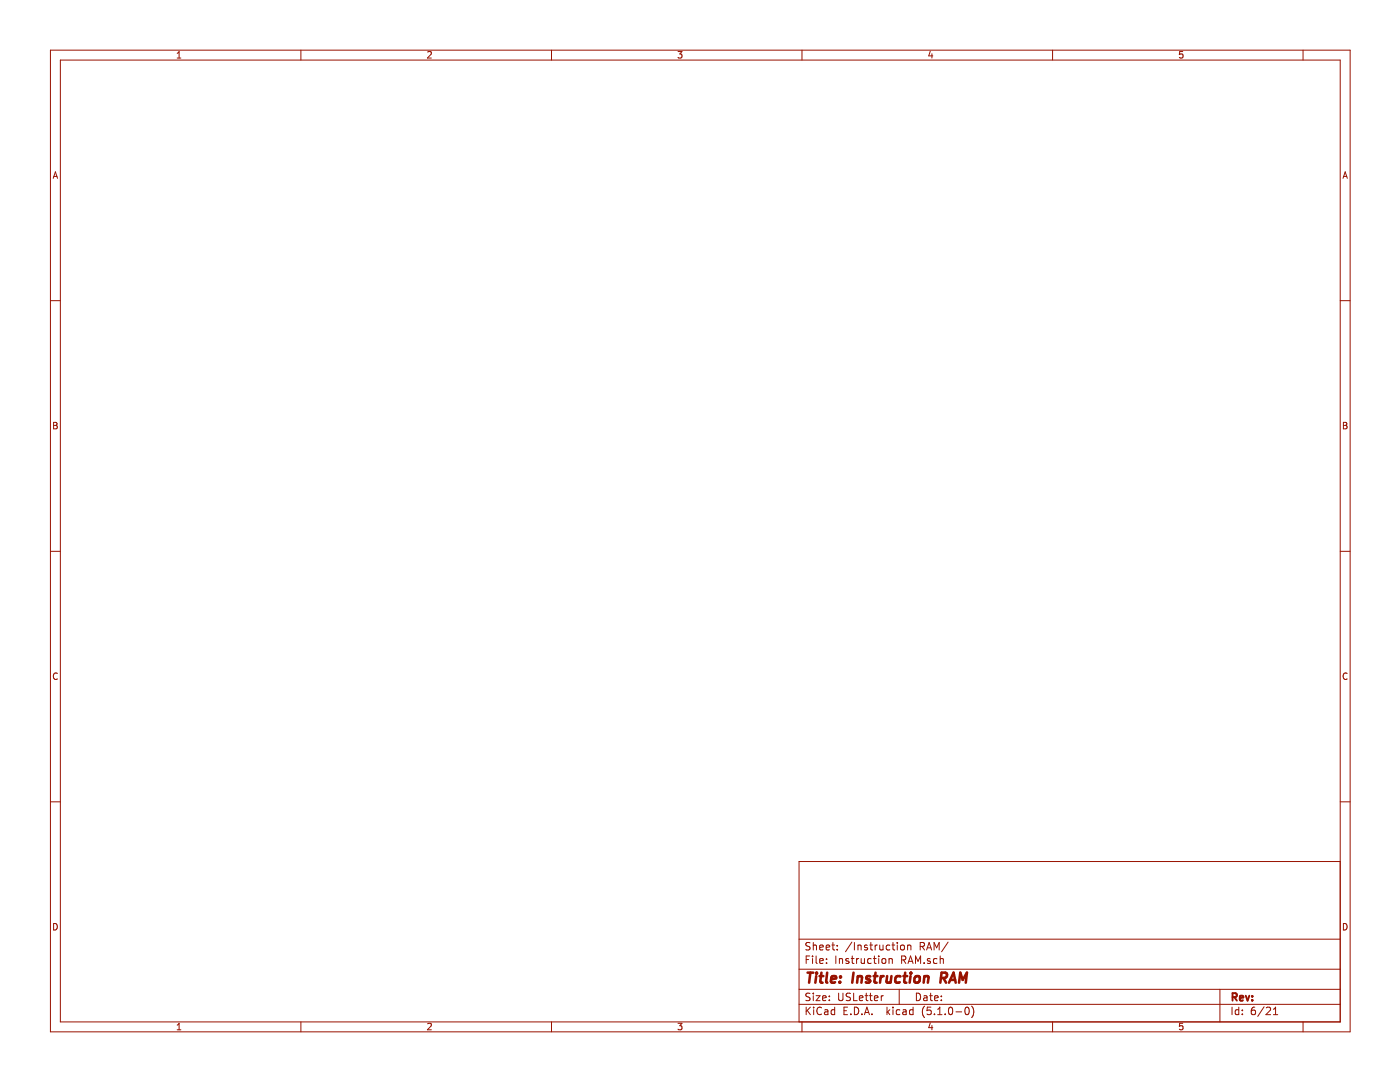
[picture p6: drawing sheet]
<svg xmlns="http://www.w3.org/2000/svg" width="279mm" height="216mm" viewBox="0 0 279 216" stroke-linecap="round" stroke-linejoin="round" font-family="sans-serif">
<g fill="none" stroke="#981200" stroke-width=".2">
<path d="M10.1 10h259.3v195.9h-259.3zM12 12h255.5v191.9h-255.5zM35.4 11.6h.7M35.4 10.6l.3-.3v1.3M60.1 10v2M85.3 10.4l.6-.1 .2 .3-.8 1h.8M110.1 10v2M135.3 10.3h.8l-.4 .5 .3 .1v.6l-.1 .1-.6-.1M160.1 10v2M185.7 10.2l-.4 1h.9M186 10.7v.9M210.1 10v2"/>
<path d="M236 10.3h-.6v.6l.2-.1h.4v.7l-.1 .1-.5-.1M260.1 10v2M10.6 35.6l.5-1.3 .4 1.3M10.7 35.2h.7M268 35.6l.5-1.3 .4 1.3M268.1 35.2h.7M10.1 60h1.9M267.5 60h1.9M10.7 84.3h.4l.3 .2-.3 .4 .3 .2-.2 .5h-.5zM10.7 84.9h.4M268.1 84.3h.4l.3 .2-.3 .4 .3 .2-.2 .5h-.5zM268.1 84.9h.4"/>
<path d="M10.1 110h1.9M267.5 110h1.9M11.4 134.4a.62 .62 0 0 0-.8 .4 .62 .62 0 0 0 .6 .8l.2-.1M268.8 134.4a.62 .62 0 0 0-.8 .4 .62 .62 0 0 0 .6 .8l.2-.1M10.1 160h1.9M267.5 160h1.9M267.5 171.9h-108v32M10.7 184.3a.65 .65 0 0 1 .7 .6 .65 .65 0 0 1-.7 .7zM159.5 197.4h108M159.5 193.4h108M159.5 187.4h108M160.9 191.5h.5"/>
<path d="M161.6 190.8h-.7v1.5M161.7 198.2h-.6l-.3 .3 .1 .3 .7 .3v.4l-.2 .2-.6-.1M161.7 188.1h-.6l-.3 .2 .1 .4 .7 .3v.4l-.2 .2-.6-.1M162.2 190.8v.1M162.2 191.3v1M162.3 188.1v1.5M162.3 198.2v.1M162.3 198.7v1M162.3 188.7l.2-.1h.4v1M162.9 198.7h.8l-.8 1h.8M162.9 190.8v1.2l.2 .3M163.6 189.1l.7-.2-.1-.3h-.4l-.2 .2 .1 .7h.5"/>
<path d="M163.6 191.8l.7-.2-.1-.3h-.4l-.2 .2 .1 .7h.5M164.2 199.2l.7-.2-.1-.2-.4-.1-.2 .2v.7h.6M164.9 189.1l.7-.2-.1-.3h-.4l-.2 .2 .1 .7h.5M165 192.1v.2M165 191.3v.2M165.5 198.8v.1M165.5 199.5v.2M166 188.6h.6M166.2 188.1v1.3l.4 .2M166.8 190.8v1.5M167.1 189.4v.2M167.1 188.6v.2"/>
<path d="M167.4 198.2v1.2l.2 .3h.4l.2-.3v-1.2M167.5 191.4l.2-.1h.4l.1 1M167.5 191.3v1M169.4 191.3a.37 .37 0 0 0-.6 .2l.1 .2 .5 .1v.2l-.2 .3-.4-.1M169.7 198.2h-.6l-.2 .3v.3l.8 .3v.4l-.3 .2-.5-.1M169.9 191.3h.5M170 188l-1.3 1.9M170.1 190.8v1.2l.3 .3M170.4 198.2v1.5h.7M170.5 188.1v1.5M170.9 191.3v1M171.2 188.7l.2-.1h.4l.1 1"/>
<path d="M171.2 188.6v1M171.4 191.3h-.3l-.2 .2M171.5 199.2l.7-.2-.1-.2-.4-.1-.2 .2 .1 .7h.5M171.9 191.3v.7a.39 .39 0 0 0 .6 .1M172.5 191.3v1M172.6 198.7h.6M172.9 198.2v1.3l.3 .2M173.1 188.6h-.4l-.2 .2 .1 .2 .5 .1v.4h-.6M173.5 198.7h.6M173.6 188.6h.5M173.7 198.2v1.3l.4 .2M173.8 188.1v1.3l.3 .2"/>
<path d="M173.9 191.3h-.5l-.2 .2 .1 .7h.6M174.3 191.3h.6M174.5 199.2l.7-.2-.1-.2-.4-.1-.2 .2 .1 .7h.5M174.5 190.8v1.2l.4 .3M174.7 188.6v1M175.1 188.6h-.3l-.1 .2M175.4 190.8v.1M175.4 191.3v1M175.6 188.6v.8a.39 .39 0 0 0 .6 0M175.9 198.7v1M176.1 191.4l.2-.1 .4 .1v.7l-.2 .2-.4-.2zM176.2 188.6v1"/>
<path d="M176.3 198.7l-.4 .3M177.4 191.4l.1-.1a.37 .37 0 0 1 .6 .2v.8M177.4 191.3v1M177.6 188.6h-.5l-.2 .2v.6l.2 .2 .5-.1M178 188.6h.6M178.2 188.1v1.3l.4 .2M179.1 188.1v.1M179.1 188.6v1M179.5 197.4v3M179.8 188.7l.2-.1 .4 .1 .1 .6-.1 .2-.4 .1-.2-.2zM179.9 191.5h.8v-.6l-.2-.1h-.6v1.5M180.3 191.5l.5 .8"/>
<path d="M181.1 188.7l.1-.1a.37 .37 0 0 1 .6 .2v.8M181.1 188.6v1M181.2 192.3l.5-1.5 .5 1.5M181.4 191.8h.7M182.7 192.3v-1.5l.5 1 .5-1v1.5M182.9 198.2a.75 .75 0 0 1 .8 .7 .75 .75 0 0 1-.8 .8zM183.6 188.8h.8l.1-.2-.1-.4-.2-.1h-.6v1.5M184 188.8l.5 .8M184.4 198.8h.5l.1 .9M184.4 192.1v.2M184.9 189.6l.5-1.5 .5 1.5M185 199l-.5 .1-.2 .2 .2 .4 .5-.1"/>
<path d="M185.1 189.1h.7M185.5 198.7h.6M185.6 191.3h-.3l-.2 .2v.2l.5 .1v.4h-.5M185.7 198.2v1.3l.4 .2M186.4 189.6v-1.5l.5 1 .5-1v1.5M186.5 199.2l.7-.2v-.2l-.5-.1-.2 .2 .1 .7h.6M187 191.3h-.4l-.3 .2 .1 .7h.6M187.6 191.4l.3-.1h.3l.1 1M187.6 190.8v1.5M187.9 199.5v.2M187.9 198.8v.1M189.2 188l-1.3 1.9"/>
<path d="M243.5 197.4v6.5M268.1 184.3a.65 .65 0 0 1 .7 .6 .65 .65 0 0 1-.7 .7zM35.4 204.5l.3-.3v1.3M35.4 205.5h.7M60.1 203.9v2M85.3 204.3l.6-.1 .2 .3-.8 1h.8M110.1 203.9v2M135.3 204.2h.8l-.4 .5 .3 .1v.6l-.1 .1-.6-.1M159.5 200.4h108M160.1 203.9v2M160.9 201v1.5M161.1 201.6l.6 .9"/>
<path d="M161.7 201l-.8 .8M162.4 201v.1M162.4 201.5v1M163.9 201.1a.59 .59 0 0 0-.7 0 .59 .59 0 0 0-.2 .7 .56 .56 0 0 0 .3 .6 .56 .56 0 0 0 .6-.1M164.6 201.5h.6v1M165.2 201.8l-.5 .1-.2 .2 .2 .4 .5-.1M166.6 201.5h-.5l-.2 .3v.5l.2 .2 .5-.1M166.6 201v1.5M168.4 201.7h.5M169.1 201h-.7v1.5h.7M169.8 202.3v.2M170.5 201a.76 .76 0 0 1 .9 .7 .76 .76 0 0 1-.9 .8z"/>
<path d="M172 202.3v.2M172.5 202.5l.5-1.5 .5 1.5M172.6 202h.8M174 202.3v.2M177 201v1.5M177.1 201.9l.5 .6M177.6 201.5l-.6 .5M178.2 201v.1M178.2 201.5v1M179.6 201.5h-.4l-.3 .3v.5l.3 .2 .4-.1M180.2 201.5h.6l.1 1M180.9 201.8l-.5 .1-.3 .2 .3 .4 .5-.1"/>
<path d="M182.2 201.5h-.4l-.3 .3 .1 .5 .2 .2 .4-.1M182.2 201v1.5M184.5 200.8a1.71 1.71 0 0 0 0 2.2M185.7 204.1l-.4 1h.9M185.8 201h-.7l-.1 .7 .2-.2 .5 .1 .2 .2-.1 .5-.2 .2-.6-.2M186 204.6v.9M186.5 202.3v.2M187.1 202.5h.9M187.1 201.4l.5-.4v1.5M188.6 202.3v.2M189.4 201.1l.4-.1a.94 .94 0 0 1 0 1.5 .82 .82 0 0 1-.4-1.4zM190.8 201.9h1.1"/>
<path d="M192.8 201h.1a.8 .8 0 0 1 .5 .7 .8 .8 0 0 1-.5 .8 1 1 0 0 1-.1-1.5zM193.9 200.8a1.71 1.71 0 0 1 0 2.2M210.1 203.9v2M236 204.2h-.6v.6l.2-.1h.4v.7l-.1 .1-.5-.1M245.9 201v1.5M247.2 201.5h-.4l-.3 .3 .1 .6h.6M247.2 201v1.5M247.9 202.3v.2M247.9 201.5v.2M250.4 201h-.4a.96 .96 0 0 0 0 1.5l.5-.2 .1-.5-.3-.3-.4 .1-.2 .2M252.3 200.9l-1.3 1.9M252.7 201.1l.6-.1 .3 .4-1 1.1h1"/>
<path d="M254.1 202.5h.9M254.1 201.4l.5-.4v1.5M260.1 203.9v2"/>
</g>
<path d="M246 199l.7-.1 .1-.2v-.4l-.2-.1h-.6v1.5M246.3 199l.5 .7M247.4 199.2l.7-.2v-.2l-.5-.1-.2 .2 .1 .7h.6M248.6 198.7l.4 1 .3-1M249.9 199.5v.2M249.9 198.8v.1" fill="none" stroke="#981200" stroke-width=".38"/>
<g fill="none" stroke="#981200" stroke-width=".51">
<path d="M161.2 194.1h1.1M161.7 194.1l-.2 2M162.9 194.8l-.2 1.3M163 194.1l-.1 .2M163 194.1l.1 .1-.2 .1M163.6 194.8h.7M163.9 194.1l-.2 1.7 .1 .2 .4 .1M165.1 194.1l-.2 1.7 .2 .3M165.9 195.4l1-.2-.1-.4h-.8l-.2 1 .3 .3 .6-.1M167.6 195.9v.2M167.7 194.8l.1 .1-.1 .1M167.7 194.8v.2"/>
<path d="M170.3 194.1l-.2 2M171.2 194.9l.3-.1h.5l-.1 1.3M171.2 194.8l-.2 1.3M173.7 194.8h-.5h-.2l-.1 .3 .2 .3 .5 .1 .1 .3-.2 .2-.2 .1-.5-.1M174.4 194.8h.7M174.7 194.1l-.2 1.7 .1 .2 .4 .1M175.8 194.8l-.2 1.3M176.4 194.8h-.4l-.3 .3M177 194.8v1.2a.59 .59 0 0 0 .8-.1M177.9 194.8l-.2 1.3M179.7 194.8a.73 .73 0 0 0-.9 .1l-.1 1 .3 .2 .6-.1M180.3 194.8h.8"/>
<path d="M180.7 194.1l-.3 1.7 .1 .2 .4 .1M181.7 194.8l-.2 1.3M181.8 194.1v.2M181.8 194.1l.1 .1-.1 .1M182.7 194.9l.3-.1 .5 .1-.1 1a.53 .53 0 0 1-.5 .2 .53 .53 0 0 1-.4-.4zM184.5 194.9l.3-.1h.4v1.3M184.5 194.8l-.2 1.3M187.8 195.1l1-.1a.54 .54 0 0 0 .2-.5 .54 .54 0 0 0-.3-.4h-.8l-.2 2M188.3 195.1l.5 1M189.4 196.1l.9-2 .4 2M189.6 195.5h1M191.4 196.1l.2-2 .5 1.4 .9-1.4-.3 2"/>
</g>
</svg>
